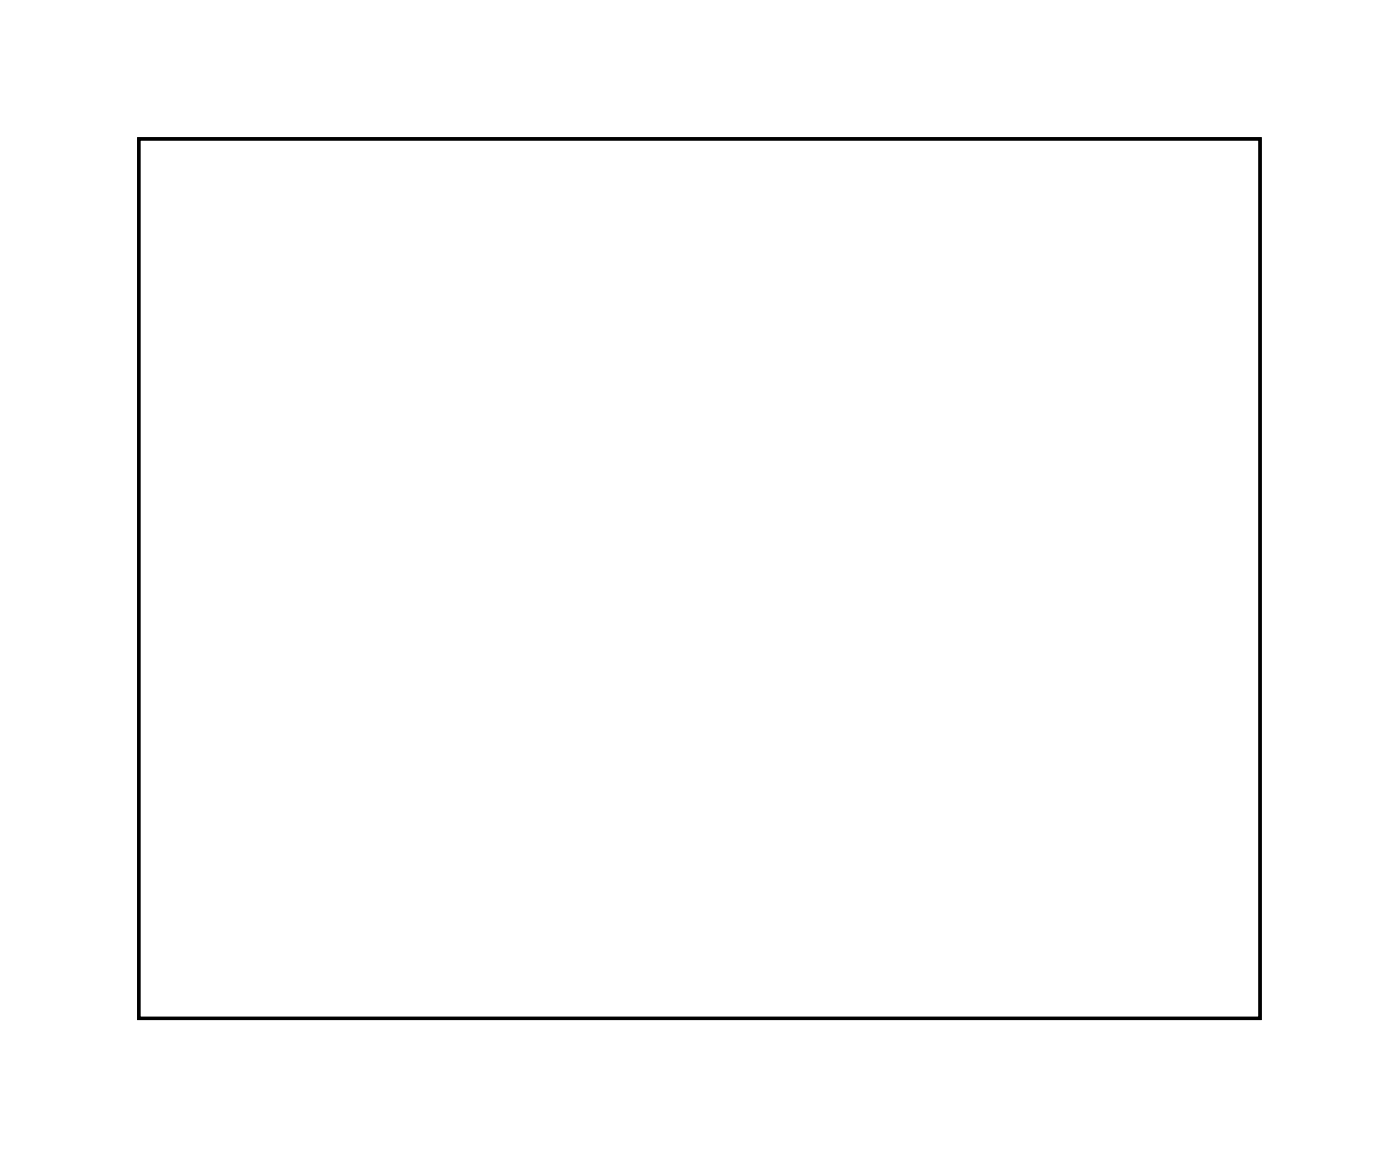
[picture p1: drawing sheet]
<svg xmlns="http://www.w3.org/2000/svg" width="86mm" height="71mm" viewBox="0 0 86 71" stroke-linecap="round" stroke-linejoin="round" font-family="sans-serif">
<path d="M8.6 8.6h69.2v54.2h-69.2z" fill="none" stroke="#000" stroke-width=".2"/>
<path d="M8.6 8.6h69.2v54.2h-69.2z" fill="none" stroke="#000" stroke-width=".06"/>
<circle cx="35.1" cy="35" r=".7" fill="#fff"/>
<circle cx="35.1" cy="35" r=".7" fill="none" stroke="#fff" stroke-width=".76" stroke-linecap="butt"/>
<circle cx="24.9" cy="35" r=".7" fill="#fff"/>
<circle cx="24.9" cy="35" r=".7" fill="none" stroke="#fff" stroke-width=".76" stroke-linecap="butt"/>
<circle cx="58.5" cy="25.5" r=".7" fill="#fff"/>
<circle cx="58.5" cy="25.5" r=".7" fill="none" stroke="#fff" stroke-width=".76" stroke-linecap="butt"/>
<circle cx="58.5" cy="35.6" r=".7" fill="#fff"/>
<circle cx="58.5" cy="35.6" r=".7" fill="none" stroke="#fff" stroke-width=".76" stroke-linecap="butt"/>
<circle cx="62.9" cy="48.9" r=".64" fill="#fff"/>
<circle cx="62.9" cy="48.9" r=".64" fill="none" stroke="#fff" stroke-width=".76" stroke-linecap="butt"/>
<circle cx="60.3" cy="48.9" r=".64" fill="#fff"/>
<circle cx="60.3" cy="48.9" r=".64" fill="none" stroke="#fff" stroke-width=".76" stroke-linecap="butt"/>
<circle cx="24.5" cy="59.3" r=".66" fill="#fff"/>
<circle cx="24.5" cy="59.3" r=".66" fill="none" stroke="#fff" stroke-width=".61" stroke-linecap="butt"/>
<circle cx="21.9" cy="59.3" r=".66" fill="#fff"/>
<circle cx="21.9" cy="59.3" r=".66" fill="none" stroke="#fff" stroke-width=".61" stroke-linecap="butt"/>
<circle cx="19.4" cy="59.3" r=".66" fill="#fff"/>
<circle cx="19.4" cy="59.3" r=".66" fill="none" stroke="#fff" stroke-width=".61" stroke-linecap="butt"/>
<circle cx="16.9" cy="59.3" r=".66" fill="#fff"/>
<circle cx="16.9" cy="59.3" r=".66" fill="none" stroke="#fff" stroke-width=".61" stroke-linecap="butt"/>
<circle cx="14.3" cy="59.3" r=".66" fill="#fff"/>
<circle cx="14.3" cy="59.3" r=".66" fill="none" stroke="#fff" stroke-width=".61" stroke-linecap="butt"/>
<circle cx="36.2" cy="11" r=".66" fill="#fff"/>
<circle cx="36.2" cy="11" r=".66" fill="none" stroke="#fff" stroke-width=".61" stroke-linecap="butt"/>
<circle cx="38.7" cy="11" r=".66" fill="#fff"/>
<circle cx="38.7" cy="11" r=".66" fill="none" stroke="#fff" stroke-width=".61" stroke-linecap="butt"/>
<circle cx="41.3" cy="11" r=".66" fill="#fff"/>
<circle cx="41.3" cy="11" r=".66" fill="none" stroke="#fff" stroke-width=".61" stroke-linecap="butt"/>
<circle cx="43.8" cy="11" r=".66" fill="#fff"/>
<circle cx="43.8" cy="11" r=".66" fill="none" stroke="#fff" stroke-width=".61" stroke-linecap="butt"/>
<circle cx="46.3" cy="11" r=".66" fill="#fff"/>
<circle cx="46.3" cy="11" r=".66" fill="none" stroke="#fff" stroke-width=".61" stroke-linecap="butt"/>
<circle cx="48.9" cy="11" r=".66" fill="#fff"/>
<circle cx="48.9" cy="11" r=".66" fill="none" stroke="#fff" stroke-width=".61" stroke-linecap="butt"/>
<circle cx="51.4" cy="11" r=".66" fill="#fff"/>
<circle cx="51.4" cy="11" r=".66" fill="none" stroke="#fff" stroke-width=".61" stroke-linecap="butt"/>
<circle cx="54" cy="11" r=".66" fill="#fff"/>
<circle cx="54" cy="11" r=".66" fill="none" stroke="#fff" stroke-width=".61" stroke-linecap="butt"/>
<circle cx="56.5" cy="11" r=".66" fill="#fff"/>
<circle cx="56.5" cy="11" r=".66" fill="none" stroke="#fff" stroke-width=".61" stroke-linecap="butt"/>
<circle cx="59" cy="11" r=".66" fill="#fff"/>
<circle cx="59" cy="11" r=".66" fill="none" stroke="#fff" stroke-width=".61" stroke-linecap="butt"/>
<circle cx="14.3" cy="11" r=".66" fill="#fff"/>
<circle cx="14.3" cy="11" r=".66" fill="none" stroke="#fff" stroke-width=".61" stroke-linecap="butt"/>
<circle cx="16.9" cy="11" r=".66" fill="#fff"/>
<circle cx="16.9" cy="11" r=".66" fill="none" stroke="#fff" stroke-width=".61" stroke-linecap="butt"/>
<circle cx="19.4" cy="11" r=".66" fill="#fff"/>
<circle cx="19.4" cy="11" r=".66" fill="none" stroke="#fff" stroke-width=".61" stroke-linecap="butt"/>
<circle cx="21.9" cy="11" r=".66" fill="#fff"/>
<circle cx="21.9" cy="11" r=".66" fill="none" stroke="#fff" stroke-width=".61" stroke-linecap="butt"/>
<circle cx="24.5" cy="11" r=".66" fill="#fff"/>
<circle cx="24.5" cy="11" r=".66" fill="none" stroke="#fff" stroke-width=".61" stroke-linecap="butt"/>
<circle cx="27" cy="11" r=".66" fill="#fff"/>
<circle cx="27" cy="11" r=".66" fill="none" stroke="#fff" stroke-width=".61" stroke-linecap="butt"/>
<circle cx="29.6" cy="11" r=".66" fill="#fff"/>
<circle cx="29.6" cy="11" r=".66" fill="none" stroke="#fff" stroke-width=".61" stroke-linecap="butt"/>
<circle cx="32.1" cy="11" r=".66" fill="#fff"/>
<circle cx="32.1" cy="11" r=".66" fill="none" stroke="#fff" stroke-width=".61" stroke-linecap="butt"/>
<circle cx="47.3" cy="59.3" r=".66" fill="#fff"/>
<circle cx="47.3" cy="59.3" r=".66" fill="none" stroke="#fff" stroke-width=".61" stroke-linecap="butt"/>
<circle cx="49.9" cy="59.3" r=".66" fill="#fff"/>
<circle cx="49.9" cy="59.3" r=".66" fill="none" stroke="#fff" stroke-width=".61" stroke-linecap="butt"/>
<circle cx="44.8" cy="59.3" r=".66" fill="#fff"/>
<circle cx="44.8" cy="59.3" r=".66" fill="none" stroke="#fff" stroke-width=".61" stroke-linecap="butt"/>
<circle cx="42.3" cy="59.3" r=".66" fill="#fff"/>
<circle cx="42.3" cy="59.3" r=".66" fill="none" stroke="#fff" stroke-width=".61" stroke-linecap="butt"/>
<circle cx="39.7" cy="59.3" r=".66" fill="#fff"/>
<circle cx="39.7" cy="59.3" r=".66" fill="none" stroke="#fff" stroke-width=".61" stroke-linecap="butt"/>
<circle cx="37.2" cy="59.3" r=".66" fill="#fff"/>
<circle cx="37.2" cy="59.3" r=".66" fill="none" stroke="#fff" stroke-width=".61" stroke-linecap="butt"/>
<circle cx="34.6" cy="59.3" r=".66" fill="#fff"/>
<circle cx="34.6" cy="59.3" r=".66" fill="none" stroke="#fff" stroke-width=".61" stroke-linecap="butt"/>
<circle cx="32.1" cy="59.3" r=".66" fill="#fff"/>
<circle cx="32.1" cy="59.3" r=".66" fill="none" stroke="#fff" stroke-width=".61" stroke-linecap="butt"/>
<circle cx="27" cy="59.3" r=".66" fill="#fff"/>
<circle cx="27" cy="59.3" r=".66" fill="none" stroke="#fff" stroke-width=".61" stroke-linecap="butt"/>
<path d="M33.6 40.3h1.4v1.4h-1.4z" fill="#fff"/>
<path d="M33.6 40.3h1.4v1.4h-1.4z" fill="none" stroke="#fff" stroke-width=".76" stroke-linecap="butt"/>
<circle cx="34.3" cy="41" r=".7" fill="#fff"/>
<circle cx="34.3" cy="41" r=".7" fill="none" stroke="#fff" stroke-width=".76" stroke-linecap="butt"/>
<circle cx="26.7" cy="41" r=".7" fill="#fff"/>
<circle cx="26.7" cy="41" r=".7" fill="none" stroke="#fff" stroke-width=".76" stroke-linecap="butt"/>
<circle cx="34.3" cy="43.6" r=".7" fill="#fff"/>
<circle cx="34.3" cy="43.6" r=".7" fill="none" stroke="#fff" stroke-width=".76" stroke-linecap="butt"/>
<circle cx="26.7" cy="43.6" r=".7" fill="#fff"/>
<circle cx="26.7" cy="43.6" r=".7" fill="none" stroke="#fff" stroke-width=".76" stroke-linecap="butt"/>
<circle cx="34.3" cy="46.1" r=".7" fill="#fff"/>
<circle cx="34.3" cy="46.1" r=".7" fill="none" stroke="#fff" stroke-width=".76" stroke-linecap="butt"/>
<circle cx="26.7" cy="46.1" r=".7" fill="#fff"/>
<circle cx="26.7" cy="46.1" r=".7" fill="none" stroke="#fff" stroke-width=".76" stroke-linecap="butt"/>
<circle cx="34.3" cy="48.7" r=".7" fill="#fff"/>
<circle cx="34.3" cy="48.7" r=".7" fill="none" stroke="#fff" stroke-width=".76" stroke-linecap="butt"/>
<circle cx="26.7" cy="48.7" r=".7" fill="#fff"/>
<circle cx="26.7" cy="48.7" r=".7" fill="none" stroke="#fff" stroke-width=".76" stroke-linecap="butt"/>
<path d="M61.2 42.5h1.5v1.4h-1.5z" fill="#fff"/>
<path d="M61.2 42.5h1.5v1.4h-1.5z" fill="none" stroke="#fff" stroke-width=".76" stroke-linecap="butt"/>
<circle cx="62" cy="43.2" r=".74" fill="#fff"/>
<circle cx="62" cy="43.2" r=".74" fill="none" stroke="#fff" stroke-width=".76" stroke-linecap="butt"/>
<circle cx="62" cy="40.7" r=".74" fill="#fff"/>
<circle cx="62" cy="40.7" r=".74" fill="none" stroke="#fff" stroke-width=".76" stroke-linecap="butt"/>
<circle cx="54.2" cy="37.7" r=".64" fill="#fff"/>
<circle cx="54.2" cy="37.7" r=".64" fill="none" stroke="#fff" stroke-width=".76" stroke-linecap="butt"/>
<circle cx="51.6" cy="37.7" r=".64" fill="#fff"/>
<circle cx="51.6" cy="37.7" r=".64" fill="none" stroke="#fff" stroke-width=".76" stroke-linecap="butt"/>
<circle cx="51.6" cy="33.1" r=".7" fill="#fff"/>
<circle cx="51.6" cy="33.1" r=".7" fill="none" stroke="#fff" stroke-width=".76" stroke-linecap="butt"/>
<circle cx="41.4" cy="33.1" r=".7" fill="#fff"/>
<circle cx="41.4" cy="33.1" r=".7" fill="none" stroke="#fff" stroke-width=".76" stroke-linecap="butt"/>
<circle cx="51.5" cy="46" r=".7" fill="#fff"/>
<circle cx="51.5" cy="46" r=".7" fill="none" stroke="#fff" stroke-width=".76" stroke-linecap="butt"/>
<circle cx="41.3" cy="46" r=".7" fill="#fff"/>
<circle cx="41.3" cy="46" r=".7" fill="none" stroke="#fff" stroke-width=".76" stroke-linecap="butt"/>
<circle cx="49" cy="40.9" r=".64" fill="#fff"/>
<circle cx="49" cy="40.9" r=".64" fill="none" stroke="#fff" stroke-width=".76" stroke-linecap="butt"/>
<circle cx="46.5" cy="40.9" r=".64" fill="#fff"/>
<circle cx="46.5" cy="40.9" r=".64" fill="none" stroke="#fff" stroke-width=".76" stroke-linecap="butt"/>
<circle cx="37" cy="53.7" r=".7" fill="#fff"/>
<circle cx="37" cy="53.7" r=".7" fill="none" stroke="#fff" stroke-width=".76" stroke-linecap="butt"/>
<circle cx="47.1" cy="53.7" r=".7" fill="#fff"/>
<circle cx="47.1" cy="53.7" r=".7" fill="none" stroke="#fff" stroke-width=".76" stroke-linecap="butt"/>
<circle cx="35.2" cy="29.7" r=".7" fill="#fff"/>
<circle cx="35.2" cy="29.7" r=".7" fill="none" stroke="#fff" stroke-width=".76" stroke-linecap="butt"/>
<circle cx="25" cy="29.7" r=".7" fill="#fff"/>
<circle cx="25" cy="29.7" r=".7" fill="none" stroke="#fff" stroke-width=".76" stroke-linecap="butt"/>
<circle cx="15.8" cy="25.1" r=".7" fill="#fff"/>
<circle cx="15.8" cy="25.1" r=".7" fill="none" stroke="#fff" stroke-width=".76" stroke-linecap="butt"/>
<circle cx="15.8" cy="32.7" r=".7" fill="#fff"/>
<circle cx="15.8" cy="32.7" r=".7" fill="none" stroke="#fff" stroke-width=".76" stroke-linecap="butt"/>
<circle cx="31.9" cy="54.7" r=".7" fill="#fff"/>
<circle cx="31.9" cy="54.7" r=".7" fill="none" stroke="#fff" stroke-width=".76" stroke-linecap="butt"/>
<circle cx="21.7" cy="54.7" r=".7" fill="#fff"/>
<circle cx="21.7" cy="54.7" r=".7" fill="none" stroke="#fff" stroke-width=".76" stroke-linecap="butt"/>
</svg>
